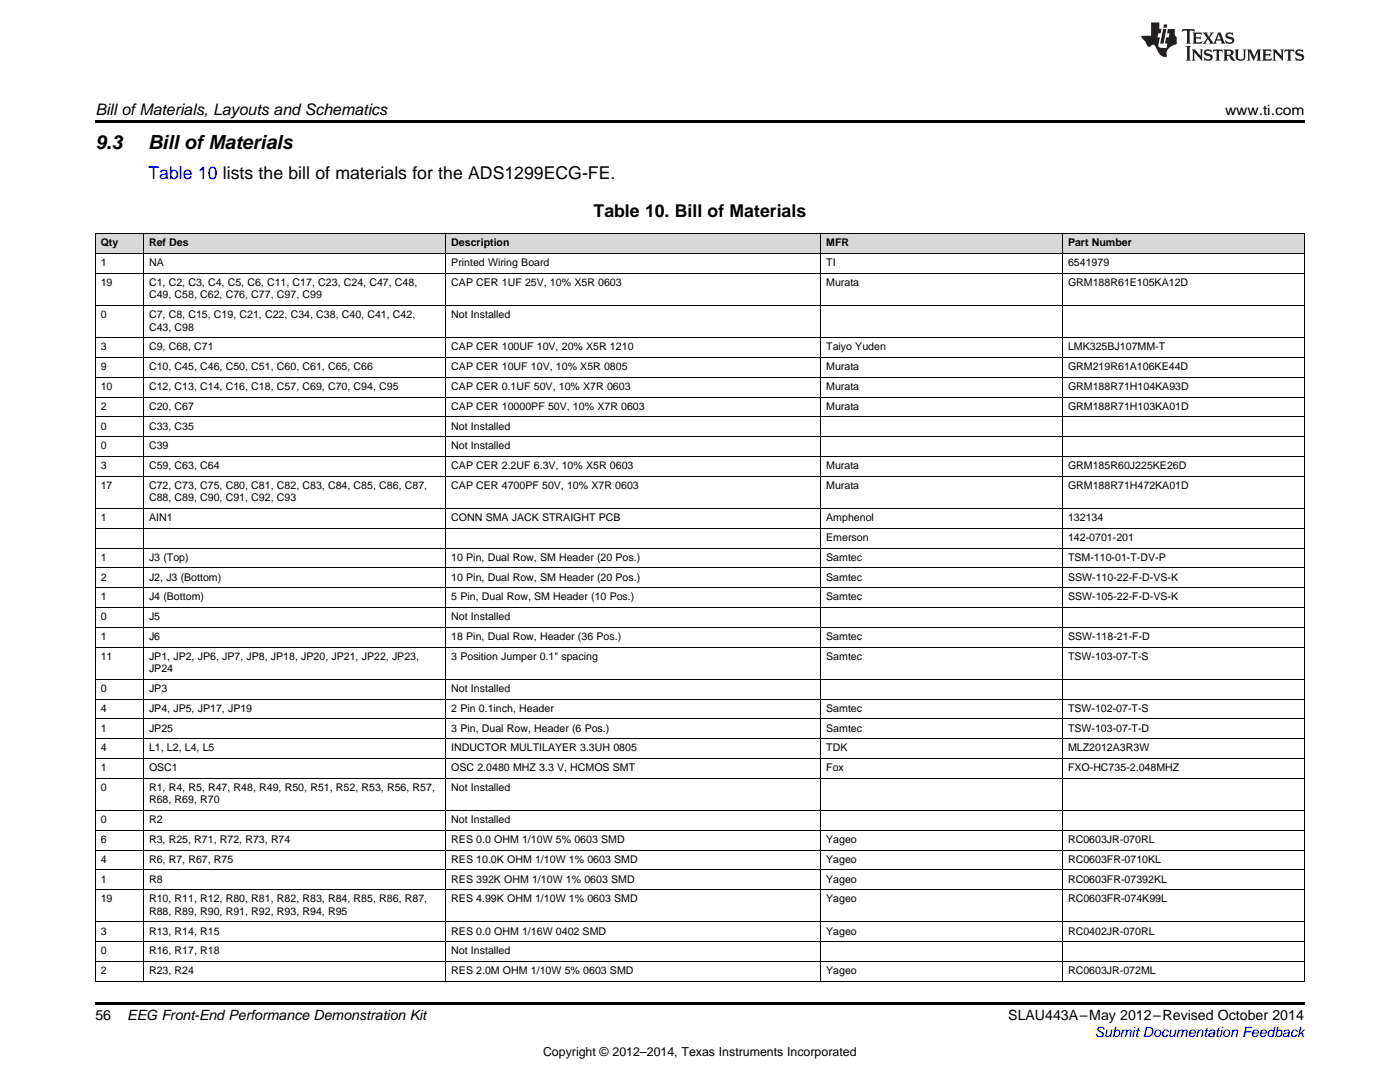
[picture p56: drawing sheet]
<svg xmlns="http://www.w3.org/2000/svg" width="279mm" height="216mm" viewBox="0 0 279 216" stroke-linecap="round" stroke-linejoin="round" font-family="sans-serif">
<defs><g id="words">
<g font-size="3.9">
<text x="19" y="29.6">9.3</text>
<text x="29.6" y="29.6">Bill ofMaterials</text>
</g>
<text font-size="3.5" fill="#00f" x="29.6" y="35.6">Table 10 lists the bill of materials for the ADS1299ECG-FE.</text>
<text font-size="3.5" x="118.5" y="43.4">Table 10. Bill of Materials</text>
<text font-size="3.2" x="19" y="23">Bill ofMaterials, Layouts and Schematics</text>
<g font-size="2.8">
<text x="244.5" y="23">www.ti.com</text>
<text x="19" y="203.5">56</text>
<text x="25.4" y="203.6">EEG Front-End Performance Demonstration Kit</text>
<text x="201.2" y="203.6">SLAU443A–May 2012–Revised October 2014</text>
</g>
<text font-size="2.8" fill="#00f" x="218.5" y="206.9">Submit Documentation Feedback</text>
<text font-size="2.5" x="108.4" y="210.7">Copyright © 2012–2014, Texas Instruments Incorporated</text>
<g font-size="2.1">
<text x="20.1" y="49.2">Qty</text>
<text x="20.1" y="53.1">1</text>
<text x="29.7" y="49.2">Ref Des</text>
<text x="29.7" y="53.1">NA</text>
<text x="90.1" y="49.2">Description</text>
<text x="90.1" y="53.1">Printed Wiring Board</text>
<text x="164.9" y="49.2">MFR</text>
<text x="164.9" y="53.1">TI</text>
<text x="213.1" y="49.2">Part Number</text>
<text x="213.1" y="53.1">6541979</text>
<text x="20.1" y="57.1">19</text>
<text x="29.7" y="57.1">C1, C2, C3, C4, C5, C6, C11, C17, C23, C24, C47, C48,</text>
<text x="29.7" y="59.5">C49, C58, C62, C76, C77, C97, C99</text>
<text x="90.1" y="57.1">CAP CER 1UF 25V, 10% X5R 0603</text>
<text x="164.9" y="57.1">Murata</text>
<text x="213.1" y="57.1">GRM188R61E105KA12D</text>
<text x="20.1" y="63.5">0</text>
<text x="29.7" y="63.5">C7, C8, C15, C19, C21, C22, C34, C38, C40, C41, C42,</text>
<text x="29.7" y="66">C43, C98</text>
<text x="90.1" y="63.5">Not Installed</text>
<text x="20.1" y="69.9">3</text>
<text x="29.7" y="69.9">C9, C68, C71</text>
<text x="90.1" y="69.9">CAP CER 100UF 10V, 20% X5R 1210</text>
<text x="164.9" y="69.9">Taiyo Yuden</text>
<text x="213.1" y="69.9">LMK325BJ107MM-T</text>
<text x="20.1" y="73.9">9</text>
<text x="20.1" y="77.8">10</text>
<text x="29.7" y="73.9">C10, C45, C46, C50, C51, C60, C61, C65, C66</text>
<text x="29.7" y="77.8">C12, C13, C14, C16, C18, C57, C69, C70, C94, C95</text>
<text x="90.1" y="73.9">CAP CER 10UF 10V, 10% X5R 0805</text>
<text x="90.1" y="77.8">CAP CER 0.1UF 50V, 10% X7R 0603</text>
<text x="164.9" y="73.9">Murata</text>
<text x="164.9" y="77.8">Murata</text>
<text x="213.1" y="73.9">GRM219R61A106KE44D</text>
<text x="213.1" y="77.8">GRM188R71H104KA93D</text>
<text x="20.1" y="81.8">2</text>
<text x="29.7" y="81.8">C20, C67</text>
<text x="90.1" y="81.8">CAP CER 10000PF 50V, 10% X7R 0603</text>
<text x="164.9" y="81.8">Murata</text>
<text x="213.1" y="81.8">GRM188R71H103KA01D</text>
<text x="20.1" y="85.7">0</text>
<text x="20.1" y="89.7">0</text>
<text x="29.7" y="85.7">C33, C35</text>
<text x="29.7" y="89.7">C39</text>
<text x="90.1" y="85.7">Not Installed</text>
<text x="90.1" y="89.7">Not Installed</text>
<text x="20.1" y="93.6">3</text>
<text x="29.7" y="93.6">C59, C63, C64</text>
<text x="90.1" y="93.6">CAP CER 2.2UF 6.3V, 10% X5R 0603</text>
<text x="164.9" y="93.6">Murata</text>
<text x="213.1" y="93.6">GRM185R60J225KE26D</text>
<text x="20.1" y="97.6">17</text>
<text x="29.7" y="97.6">C72, C73, C75, C80, C81, C82, C83, C84, C85, C86, C87,</text>
<text x="29.7" y="100">C88, C89, C90, C91, C92, C93</text>
<text x="90.1" y="97.6">CAP CER 4700PF 50V, 10% X7R 0603</text>
<text x="164.9" y="97.6">Murata</text>
<text x="213.1" y="97.6">GRM188R71H472KA01D</text>
<text x="20.1" y="104">1</text>
<text x="29.7" y="104">AIN1</text>
<text x="90.1" y="104">CONN SMA JACK STRAIGHT PCB</text>
<text x="164.9" y="104">Amphenol</text>
<text x="164.9" y="107.9">Emerson</text>
<text x="213.1" y="104">132134</text>
<text x="213.1" y="107.9">142-0701-201</text>
<text x="20.1" y="111.9">1</text>
<text x="29.7" y="111.9">J3 (Top)</text>
<text x="90.1" y="111.9">10 Pin, Dual Row, SM Header (20 Pos.)</text>
<text x="164.9" y="111.9">Samtec</text>
<text x="213.1" y="111.9">TSM-110-01-T-DV-P</text>
<text x="20.1" y="115.9">2</text>
<text x="20.1" y="119.8">1</text>
<text x="29.7" y="115.9">J2, J3 (Bottom)</text>
<text x="29.7" y="119.8">J4 (Bottom)</text>
<text x="90.1" y="115.9">10 Pin, Dual Row, SM Header (20 Pos.)</text>
<text x="90.1" y="119.8">5 Pin, Dual Row, SM Header (10 Pos.)</text>
<text x="164.9" y="115.9">Samtec</text>
<text x="164.9" y="119.8">Samtec</text>
<text x="213.1" y="115.9">SSW-110-22-F-D-VS-K</text>
<text x="213.1" y="119.8">SSW-105-22-F-D-VS-K</text>
<text x="20.1" y="123.8">0</text>
<text x="29.7" y="123.8">J5</text>
<text x="90.1" y="123.8">Not Installed</text>
<text x="20.1" y="127.7">1</text>
<text x="20.1" y="131.7">11</text>
<text x="29.7" y="127.7">J6</text>
<text x="29.7" y="131.7">JP1, JP2, JP6, JP7, JP8, JP18, JP20, JP21, JP22, JP23,</text>
<text x="90.1" y="127.7">18 Pin, Dual Row, Header (36 Pos.)</text>
<text x="90.1" y="131.7">3 Position Jumper 0.1&quot; spacing</text>
<text x="164.9" y="127.7">Samtec</text>
<text x="164.9" y="131.7">Samtec</text>
<text x="213.1" y="127.7">SSW-118-21-F-D</text>
<text x="213.1" y="131.7">TSW-103-07-T-S</text>
<text x="29.7" y="134.1">JP24</text>
<text x="20.1" y="138.1">0</text>
<text x="20.1" y="142">4</text>
<text x="29.7" y="138.1">JP3</text>
<text x="29.7" y="142">JP4, JP5, JP17, JP19</text>
<text x="90.1" y="138.1">Not Installed</text>
<text x="90.1" y="142">2 Pin 0.1inch, Header</text>
<text x="164.9" y="142">Samtec</text>
<text x="213.1" y="142">TSW-102-07-T-S</text>
<text x="20.1" y="146">1</text>
<text x="20.1" y="149.9">4</text>
<text x="29.7" y="146">JP25</text>
<text x="29.7" y="149.9">L1, L2, L4, L5</text>
<text x="90.1" y="146">3 Pin, Dual Row, Header (6 Pos.)</text>
<text x="90.1" y="149.9">INDUCTOR MULTILAYER 3.3UH 0805</text>
<text x="164.9" y="146">Samtec</text>
<text x="164.9" y="149.9">TDK</text>
<text x="213.1" y="146">TSW-103-07-T-D</text>
<text x="213.1" y="149.9">MLZ2012A3R3W</text>
<text x="20.1" y="153.9">1</text>
<text x="29.7" y="153.9">OSC1</text>
<text x="90.1" y="153.9">OSC 2.0480 MHZ 3.3 V, HCMOS SMT</text>
<text x="164.9" y="153.9">Fox</text>
<text x="213.1" y="153.9">FXO-HC735-2.048MHZ</text>
<text x="20.1" y="157.8">0</text>
<text x="29.7" y="157.8">R1, R4, R5, R47, R48, R49, R50, R51, R52, R53, R56, R57,</text>
<text x="29.7" y="160.3">R68, R69, R70</text>
<text x="90.1" y="157.8">Not Installed</text>
<text x="20.1" y="164.3">0</text>
<text x="29.7" y="164.3">R2</text>
<text x="90.1" y="164.3">Not Installed</text>
<text x="20.1" y="168.2">6</text>
<text x="20.1" y="172.2">4</text>
<text x="29.7" y="168.2">R3, R25, R71, R72, R73, R74</text>
<text x="29.7" y="172.2">R6, R7, R67, R75</text>
<text x="90.1" y="168.2">RES 0.0 OHM 1/10W 5% 0603 SMD</text>
<text x="90.1" y="172.2">RES 10.0K OHM 1/10W 1% 0603 SMD</text>
<text x="164.9" y="168.2">Yageo</text>
<text x="164.9" y="172.2">Yageo</text>
<text x="213.1" y="168.2">RC0603JR-070RL</text>
<text x="213.1" y="172.2">RC0603FR-0710KL</text>
<text x="20.1" y="176.1">1</text>
<text x="29.7" y="176.1">R8</text>
<text x="90.1" y="176.1">RES 392K OHM 1/10W 1% 0603 SMD</text>
<text x="164.9" y="176.1">Yageo</text>
<text x="213.1" y="176.1">RC0603FR-07392KL</text>
<text x="20.1" y="180.1">19</text>
<text x="29.7" y="180.1">R10, R11, R12, R80, R81, R82, R83, R84, R85, R86, R87,</text>
<text x="29.7" y="182.5">R88, R89, R90, R91, R92, R93, R94, R95</text>
<text x="90.1" y="180.1">RES 4.99K OHM 1/10W 1% 0603 SMD</text>
<text x="164.9" y="180.1">Yageo</text>
<text x="213.1" y="180.1">RC0603FR-074K99L</text>
<text x="20.1" y="186.5">3</text>
<text x="20.1" y="190.4">0</text>
<text x="29.7" y="186.5">R13, R14, R15</text>
<text x="29.7" y="190.4">R16, R17, R18</text>
<text x="90.1" y="186.5">RES 0.0 OHM 1/16W 0402 SMD</text>
<text x="90.1" y="190.4">Not Installed</text>
<text x="164.9" y="186.5">Yageo</text>
<text x="213.1" y="186.5">RC0402JR-070RL</text>
<text x="20.1" y="194.4">2</text>
<text x="29.7" y="194.4">R23, R24</text>
<text x="90.1" y="194.4">RES 2.0M OHM 1/10W 5% 0603 SMD</text>
<text x="164.9" y="194.4">Yageo</text>
<text x="213.1" y="194.4">RC0603JR-072ML</text>
</g>
</g></defs>
<g fill="#d8d8d8">
<path d="M19 46.7h9.7v4h-9.7z"/>
<path d="M28.7 46.7h60.3v4h-60.3z"/>
<path d="M89 46.7h74.8v4h-74.8z"/>
<path d="M163.8 46.7h48.3v4h-48.3z"/>
<path d="M212.1 46.7h48.2v4h-48.2z"/>
</g>
<path d="M19 24h241.3v.6h-241.3zM19 200h241.3v.6h-241.3z" fill="#000"/>
<g fill="none" stroke="#000" stroke-width=".2">
<path d="M19 54.6h241.3M19 50.6h241.3M19 46.7h241.3M19.1 46.7v149.2M28.6 46.7v149.2M89 46.7v149.2M163.8 46.7v149.2M212 46.7v149.2M260.3 46.7v149.2M19 79.3h241.3M19 75.3h241.3M19 71.3h241.3"/>
<path d="M19 67.4h241.3M19 61h241.3M19 95.1h241.3M19 91.1h241.3M19 87.2h241.3M19 83.2h241.3M19 117.3h241.3M19 113.3h241.3M19 109.4h241.3M19 105.4h241.3M19 101.5h241.3M19 139.5h241.3"/>
<path d="M19 135.6h241.3M19 129.1h241.3M19 125.2h241.3M19 121.2h241.3M19 155.3h241.3M19 151.4h241.3M19 147.4h241.3M19 143.5h241.3M19 177.5h241.3M19 173.6h241.3M19 169.6h241.3M19 165.7h241.3"/>
<path d="M19 161.7h241.3M19 195.8h241.3M19 191.9h241.3M19 187.9h241.3M19 184h241.3"/>
</g>
<g fill="#231f20">
<path d="M236 5.8l-.1 .6 .4-.3h.6v.2v2.1l-.2 .3h.9l-.2-.3v-2.1l.1-.2h.5l.5 .3-.2-.6zM238 6.5l.2 .4v1.5l-.2 .3h1.8l.2-.5a1.04 1.04 0 0 1-1.3 .1v-.6h.6l.3 .2v-.7l-.3 .2h-.6v-.6h.8l.4 .2-.2-.5zM240 6.5l.9 1.1-.9 1.1h.8l-.2-.2 .4-.7 .5 .7-.2 .2h1.5l-.2-.2 .2-.4h.9l.1 .4-.2 .2h1l-.3-.3-.7-1.9h-.5l-.9 2.1-.8-1.1 .9-1h-.8l.1 .3-.4 .5-.3-.6 .1-.2zM243.2 6.9l.4 .9h-.7zM244.8 6.6a.63 .63 0 0 0-.2 .7 .63 .63 0 0 0 .6 .4l.6 .2 .1 .2a.75 .75 0 0 1-.7 .4 .75 .75 0 0 1-.6-.5l.1 .7 .1-.1a1.11 1.11 0 0 0 1.5-.5 1.13 1.13 0 0 0-1.2-.9l-.1-.3a1.04 1.04 0 0 1 1.2 .2l-.2-.6-.2 .1-.4-.1zM236.7 9.2l.2 .3v2.2l-.2 .4h1l-.3-.4v-2.2l.3-.3zM237.8 9.9l.3 .3v1.5l-.3 .4h.8l-.2-.4v-1.3l1.5 1.7v-1.9l.2-.3h-.7l.2 .3v.9l-1.1-1.2zM240.5 10a.62 .62 0 0 0-.2 .7 .62 .62 0 0 0 .6 .4l.6 .2 .1 .2a.76 .76 0 0 1-.7 .4 .76 .76 0 0 1-.7-.5l.2 .7 .1-.1a1.11 1.11 0 0 0 1.5-.6 1.13 1.13 0 0 0-1.2-.8l-.1-.3a1.04 1.04 0 0 1 1.2 .1l-.2-.5-.2 .1-.5-.2zM242.2 9.9l-.2 .6a.61 .61 0 0 1 .8-.3v1.5l-.2 .4h.9l-.2-.4v-1.5a.63 .63 0 0 1 .7 .3l-.1-.6zM244.1 9.9l.3 .3v1.5l-.3 .4h1l-.2-.2-.1-.7 .6 .2a.76 .76 0 0 0 1.2 .6l-1-.9a.58 .58 0 0 0 .6-.6 .58 .58 0 0 0-.5-.6zM244.9 10.2l.1-.1a.45 .45 0 0 1 .5 .1 .45 .45 0 0 1 .1 .5l-.8 .2zM246.4 9.9l.2 .2a2.17 2.17 0 0 0 .3 1.9 .99 .99 0 0 0 1.6-.7v-1.1l.2-.3h-.7l.2 .2a1.92 1.92 0 0 1-.2 1.7 .6 .6 0 0 1-.9-.5v-1.1l.2-.3zM248.9 9.9l.2 .3v1.5l-.2 .4h.7l-.2-.4v-1.4l.8 1.8 .8-1.8v1.4l-.2 .4h.9l-.2-.4v-1.5l.2-.3h-.8l-.6 1.4-.6-1.4zM251.9 9.9l.2 .3v1.5l-.2 .4h1.8l.1-.6a1.04 1.04 0 0 1-1.2 .2v-.6h.5l.4 .1v-.6l-.4 .2h-.5v-.6h.8l.3 .2-.1-.5zM254 9.9l.2 .3v1.5l-.2 .4h.7l-.2-.4v-1.3l1.5 1.7v-1.9l.2-.3h-.7l.2 .3v.9l-1.1-1.2zM256.4 9.9l-.1 .6a.61 .61 0 0 1 .7-.3l.1 1.5-.3 .4h1l-.3-.4 .1-1.5a.63 .63 0 0 1 .7 .3l-.1-.6zM258.7 10a.62 .62 0 0 0-.2 .7 .62 .62 0 0 0 .6 .4l.6 .2 .1 .2a.76 .76 0 0 1-.7 .4 .76 .76 0 0 1-.6-.5l.1 .7 .1-.1a1.11 1.11 0 0 0 1.6-.6 1.13 1.13 0 0 0-1.3-.8l-.1-.3a1.04 1.04 0 0 1 1.2 .1l-.1-.5-.2 .1-.5-.2z"/>
<path d="M229.7 4.5v2.6h-1.9v.4l.8 .9a.91 .91 0 0 0 1 .9 .56 .56 0 0 1 .5-.4 .56 .56 0 0 1 .5 .3l.4 .8a1.53 1.53 0 0 0 1.9 1.3 1.54 1.54 0 0 1 1-2.1l.9-.4v-1.4a1.52 1.52 0 0 1-.4-1.6h-1.3l-.2 .9h.5l-.2 .8h-.5l-.1 .9v.2l.4 .1-.2 .9a1.93 1.93 0 0 1-1.6-.3l.3-1.8h-.5l.2-.8h.4l.2-.9h-.4v-1.3zM232.1 5.8l-.6 2.9h.7l.6-2.9zM232.3 4.9l-.1 .6h.6l.2-.6z"/>
</g>
<use href="#words"/>
</svg>
